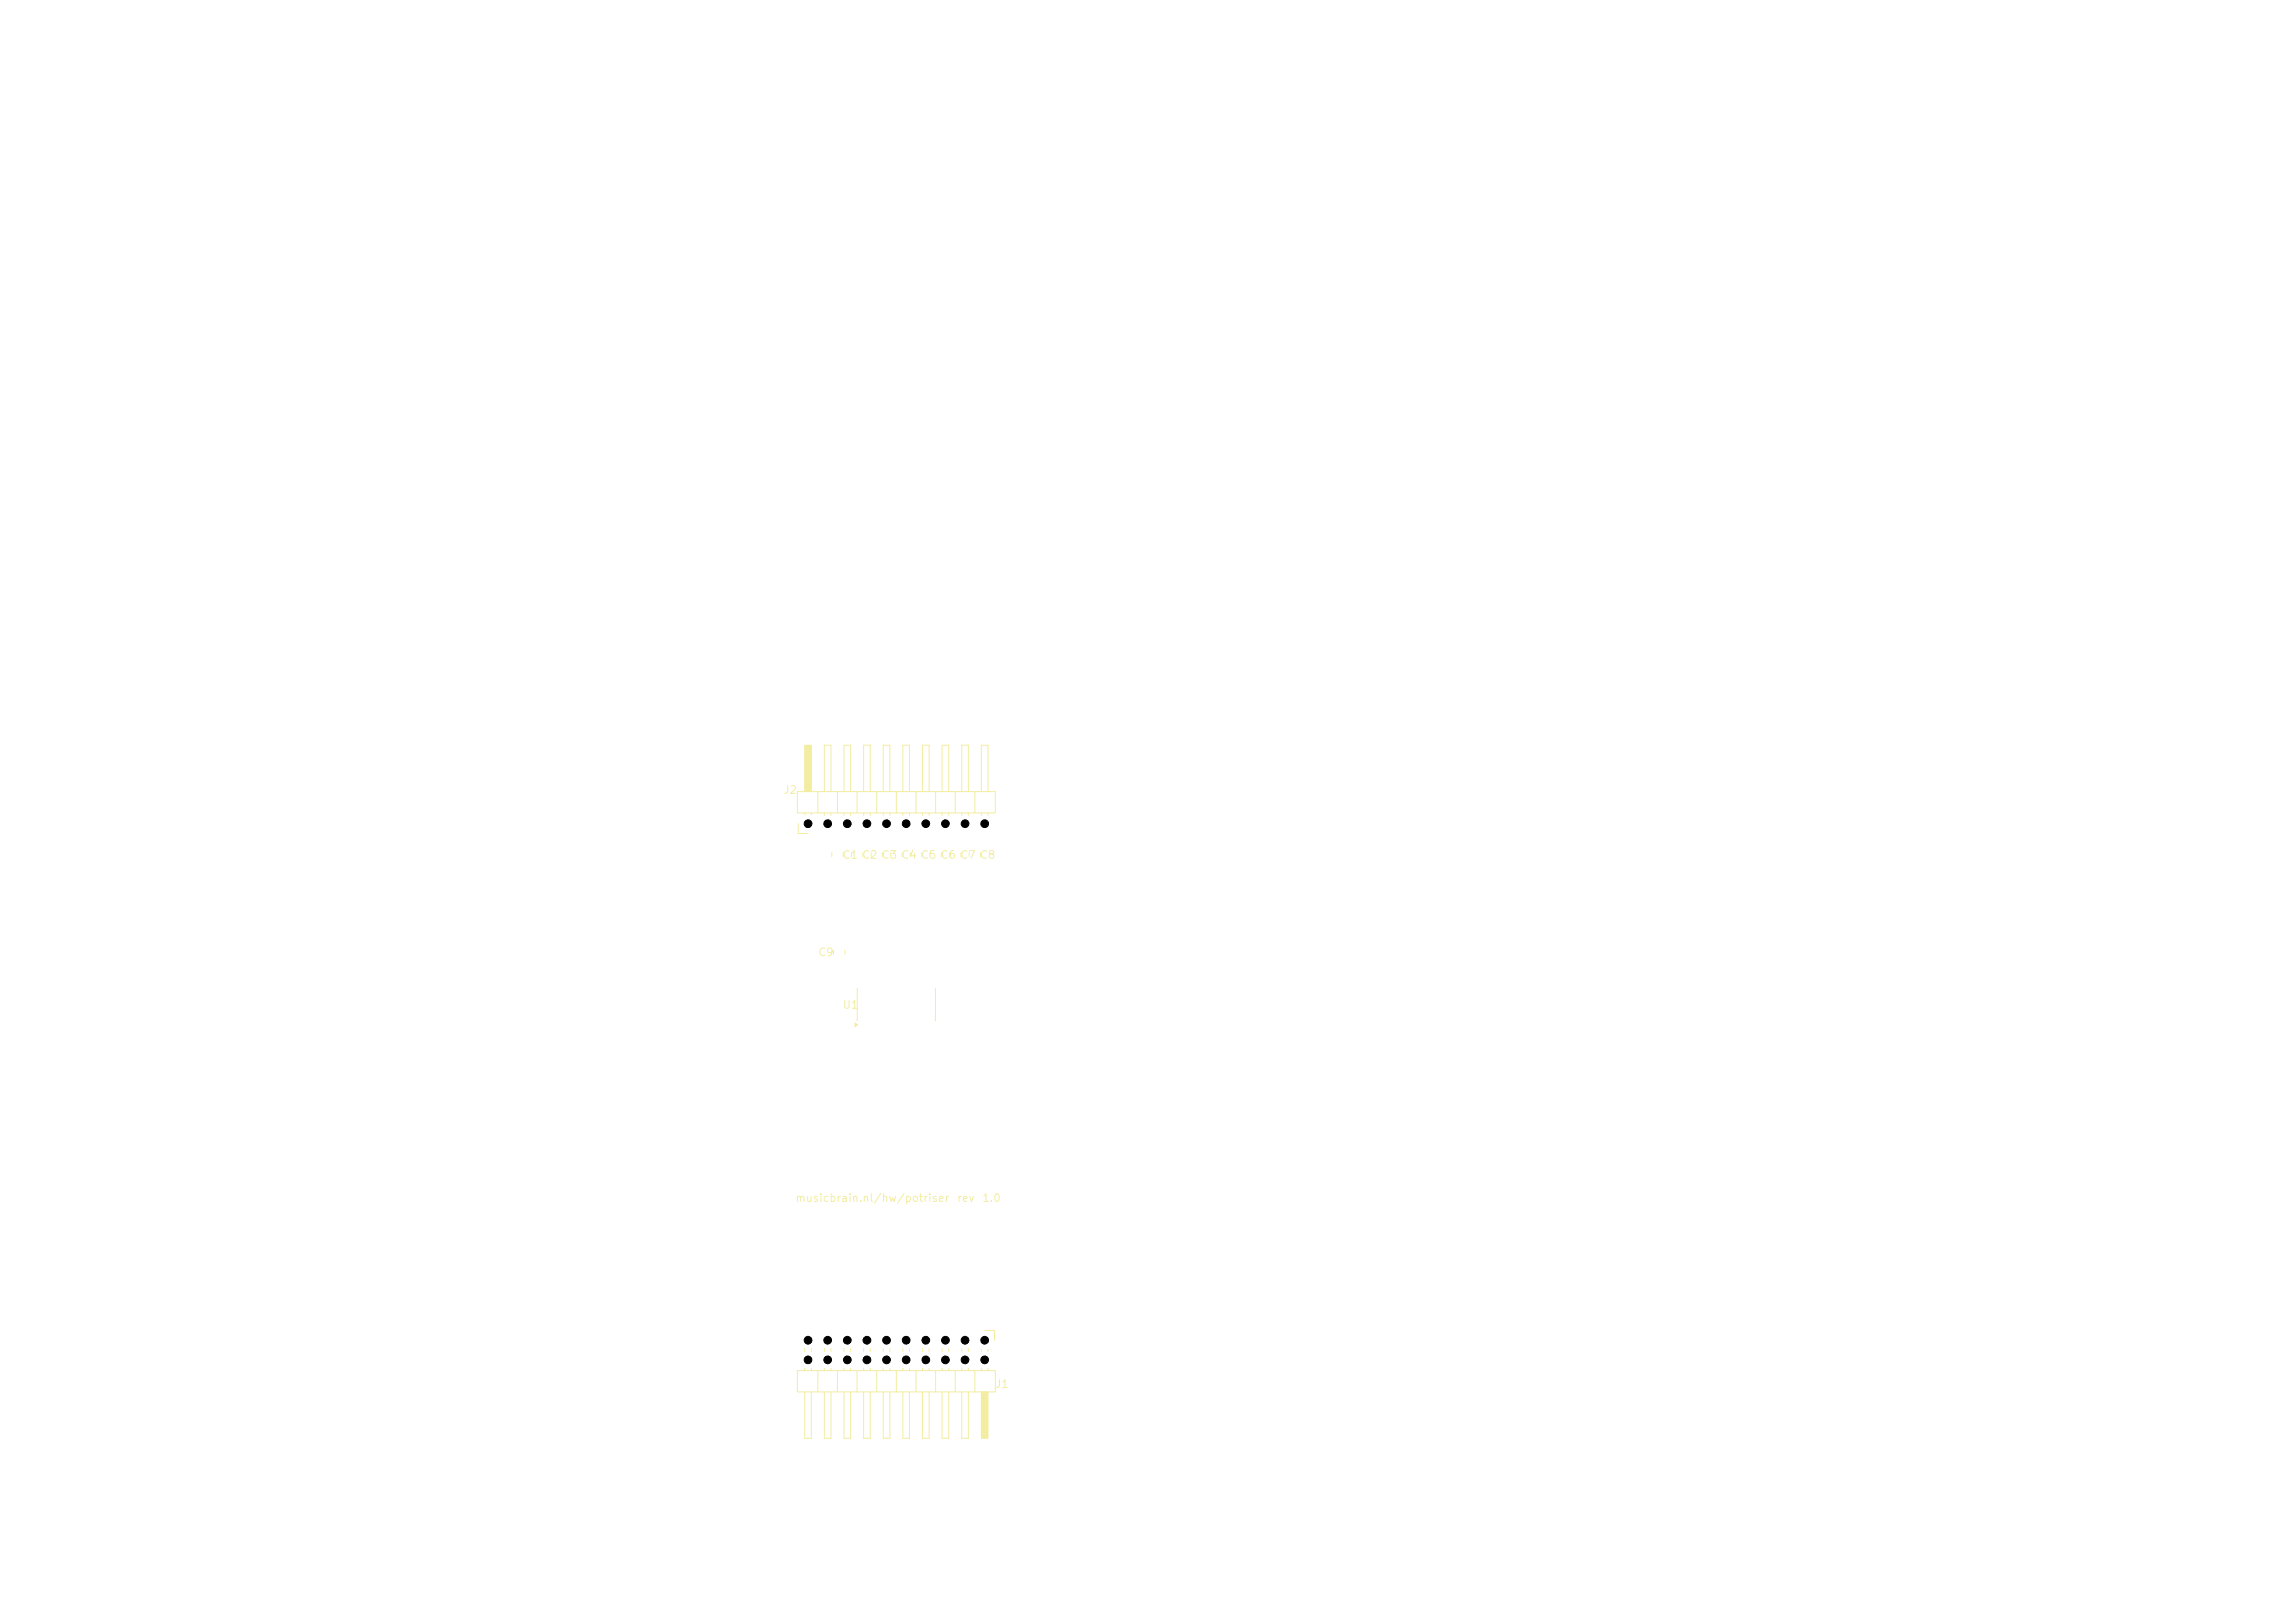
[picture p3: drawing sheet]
<svg xmlns="http://www.w3.org/2000/svg" width="297mm" height="210mm" viewBox="0 0 297 210" stroke-linecap="round" stroke-linejoin="round" font-family="sans-serif">
<defs><g id="words">
<g font-size="1" fill="#f2eda1">
<text x="101.3" y="103">J2</text>
<text x="109" y="111.4">C1 C2 C3 C4 C5 C6 C7 C8</text>
<text x="105.8" y="124">C9</text>
<text x="109" y="130.8">U1</text>
<text x="102.9" y="155.8">musicbrain.nl/hw/potriser</text>
<text x="123.8" y="155.8">rev</text>
<text x="127" y="155.8">1.0</text>
<text x="128.7" y="179.8">J1</text>
</g>
</g></defs>
<g fill="none" stroke="#f2eda1" stroke-width=".13">
<path d="M103.2 102.4h25.6v2.8h-25.6zM103.3 106.6v1.3h1.3M104.1 105.2v.2M105 105.2v.2M105.8 102.4v2.8M106.7 102.4v-6h.8v6M106.7 105.2v.3M107.5 105.2v.3M108.4 102.4v2.8M109.2 102.4v-6h.9v6M109.2 105.2v.3M110.1 105.2v.3"/>
<path d="M110.9 102.4v2.8M111.8 102.4v-6h.8v6M111.8 105.2v.3M112.6 105.2v.3M113.5 102.4v2.8M114.3 102.4v-6h.9v6M114.3 105.2v.3M115.2 105.2v.3M116 102.4v2.8M116.8 102.4v-6h.9v6M116.8 105.2v.3M117.7 105.2v.3"/>
<path d="M118.5 102.4v2.8M119.4 102.4v-6h.8v6M119.4 105.2v.3M120.2 105.2v.3M121.1 102.4v2.8M121.9 102.4v-6h.9v6M121.9 105.2v.3M122.8 105.2v.3M123.6 102.4v2.8M124.5 102.4v-6h.8v6M124.5 105.2v.3M125.3 105.2v.3"/>
<path d="M126.2 102.4v2.8M127 102.4v-6h.9v6M127 105.2v.3M127.9 105.2v.3M110.7 132.4l.3 .2-.3 .2zM111 127.9v4.2M121 127.9v4.2M103.2 177.3h25.6v2.8h-25.6zM104.1 174.5v.4M104.1 177v.4M105 174.5v.4M105 177v.4"/>
<path d="M105.8 177.4v2.7M106.7 174.5v.4M106.7 177v.4M107.5 174.5v.4M107.5 177v.4M108.4 177.4v2.7M109.2 174.5v.4M109.2 177v.4M110.1 174.5v.4M110.1 177v.4M110.9 177.4v2.7M111.8 174.5v.4"/>
<path d="M111.8 177v.4M112.6 174.5v.4M112.6 177v.4M113.5 177.4v2.7M114.3 174.5v.4M114.3 177v.4M115.2 174.5v.4M115.2 177v.4M116 177.4v2.7M116.8 174.5v.4M116.8 177v.4M117.7 174.5v.4"/>
<path d="M117.7 177v.4M118.5 177.4v2.7M119.4 174.5v.4M119.4 177v.4M120.2 174.5v.4M120.2 177v.4M121.1 177.4v2.7M121.9 174.5v.4M121.9 177v.4M122.8 174.5v.4M122.8 177v.4M123.6 177.4v2.7"/>
<path d="M124.5 174.5v.4M124.5 177v.4M125.3 174.5v.4M125.3 177v.4M126.2 177.4v2.7M127 174.6v.3M127 177v.4M127.4 172.2h1.3v1.2M127.9 174.6v.3M127.9 177v.4M104.1 180.1v6h.9v-6M106.7 180.1v6h.8v-6"/>
<path d="M109.2 180.1v6h.9v-6M111.8 180.1v6h.8v-6M114.3 180.1v6h.9v-6M116.8 180.1v6h.9v-6M119.4 180.1v6h.8v-6M121.9 180.1v6h.9v-6M124.5 180.1v6h.8v-6"/>
</g>
<g fill="#f2eda1" stroke="#f2eda1" stroke-width=".13">
<path d="M127 180.1h.9v6h-.9z"/>
<path d="M104.1 96.4h.9v6h-.9z"/>
</g>
<path d="M110.7 132.4l.3 .2-.3 .2z" fill="#f2eda1"/>
<g fill="none" stroke="#f2eda1" stroke-width=".13">
<path d="M107.6 110.3v.6M109.1 110.3v.6M110.2 110.3v.6M111.7 110.3v.6M112.7 110.3v.6M114.2 110.3v.6M115.3 110.3v.6M116.7 110.3v.6M117.8 110.3v.6M119.3 110.3v.6M120.3 110.3v.6M121.8 110.3v.6"/>
<path d="M122.9 110.3v.6M124.4 110.3v.6M125.4 110.3v.6M126.9 110.3v.6M107.9 122.9v.6M109.3 122.9v.6"/>
</g>
<g fill="#000" stroke="#000" stroke-width=".13">
<circle cx="104.6" cy="106.6" r=".5"/>
<circle cx="107.1" cy="106.6" r=".5"/>
<circle cx="109.6" cy="106.6" r=".5"/>
<circle cx="112.2" cy="106.6" r=".5"/>
<circle cx="114.7" cy="106.6" r=".5"/>
<circle cx="117.3" cy="106.6" r=".5"/>
<circle cx="119.8" cy="106.6" r=".5"/>
<circle cx="122.3" cy="106.6" r=".5"/>
<circle cx="124.9" cy="106.6" r=".5"/>
<circle cx="127.4" cy="106.6" r=".5"/>
<circle cx="104.6" cy="176" r=".5"/>
<circle cx="104.6" cy="173.4" r=".5"/>
<circle cx="107.1" cy="176" r=".5"/>
<circle cx="107.1" cy="173.4" r=".5"/>
<circle cx="109.6" cy="176" r=".5"/>
<circle cx="109.6" cy="173.4" r=".5"/>
<circle cx="112.2" cy="176" r=".5"/>
<circle cx="112.2" cy="173.4" r=".5"/>
<circle cx="114.7" cy="173.4" r=".5"/>
<circle cx="114.7" cy="176" r=".5"/>
<circle cx="117.3" cy="173.4" r=".5"/>
<circle cx="117.3" cy="176" r=".5"/>
<circle cx="119.8" cy="173.4" r=".5"/>
<circle cx="119.8" cy="176" r=".5"/>
<circle cx="122.3" cy="176" r=".5"/>
<circle cx="122.3" cy="173.4" r=".5"/>
<circle cx="124.9" cy="176" r=".5"/>
<circle cx="124.9" cy="173.4" r=".5"/>
<circle cx="127.4" cy="176" r=".5"/>
<circle cx="127.4" cy="173.4" r=".5"/>
</g>
<use href="#words"/>
</svg>
